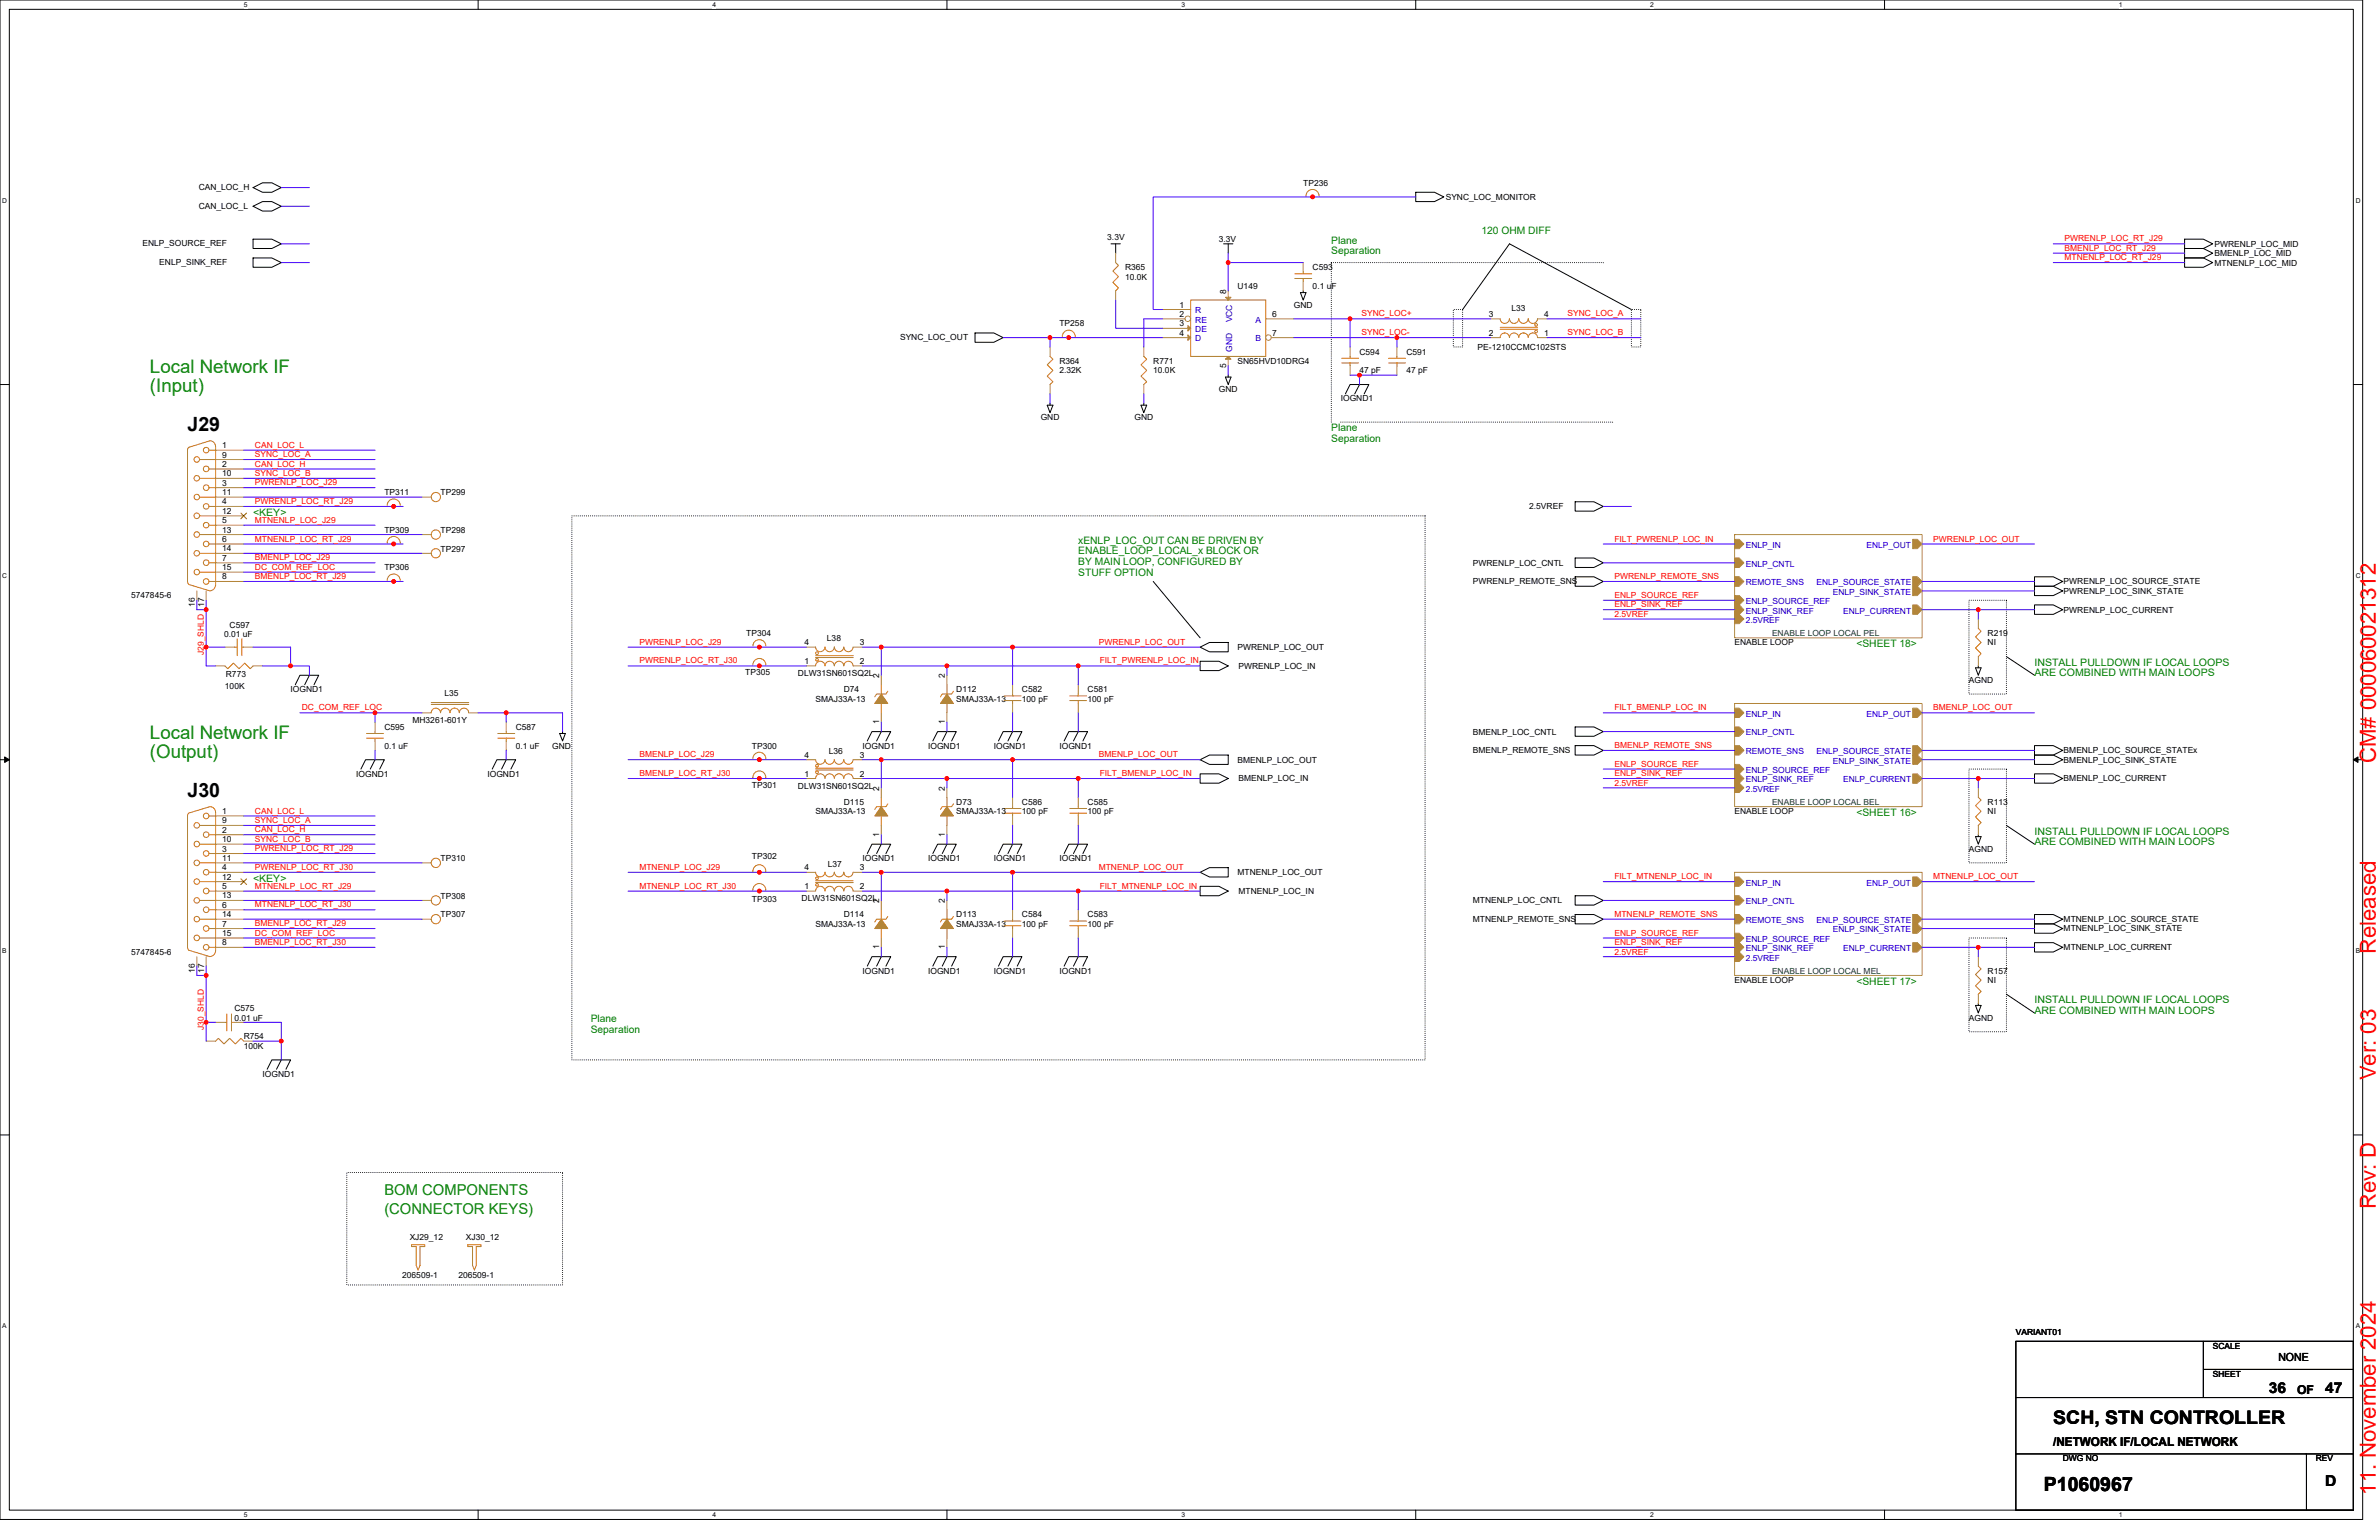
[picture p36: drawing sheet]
<svg xmlns="http://www.w3.org/2000/svg" width="432mm" height="279mm" viewBox="0 0 432 279" stroke-linecap="round" stroke-linejoin="round" font-family="sans-serif">
<defs><g id="words">
<g font-size="4" fill="#f00">
<text x="431.2" y="138.4" transform="rotate(-90 431.2 138.4)">CM# 000060021312</text>
<text x="431.2" y="173.1" transform="rotate(-90 431.2 173.1)">Released</text>
<text x="431.2" y="196" transform="rotate(-90 431.2 196)">Ver: 03</text>
<text x="431.2" y="219.3" transform="rotate(-90 431.2 219.3)">Rev: D</text>
<text x="431.2" y="271.2" transform="rotate(-90 431.2 271.2)">11. November 2024</text>
</g>
<g font-size="3.6">
<text x="34" y="78.2">J29</text>
<text x="34" y="144.5">J30</text>
<text x="371" y="270.5">P1060967</text>
</g>
<g font-size="3.4" fill="#008000">
<text x="27.2" y="67.7">Local Network IF</text>
<text x="27.2" y="71.2">(Input)</text>
<text x="27.2" y="134.1">Local Network IF</text>
<text x="27.2" y="137.6">(Output)</text>
</g>
<text font-size="3.4" x="372.7" y="258.4">SCH, STN CONTROLLER</text>
<g font-size="2.7" fill="#008000">
<text x="69.8" y="216.9">BOM COMPONENTS</text>
<text x="69.8" y="220.3">(CONNECTOR KEYS)</text>
</g>
<g font-size="2.7">
<text x="411.8" y="252.7">36</text>
<text x="422" y="252.7">47</text>
<text x="422" y="269.7">D</text>
</g>
<g font-size="2.2">
<text x="416.9" y="252.9">OF</text>
<text x="372.7" y="262.4">/NETWORK IF/LOCAL NETWORK</text>
</g>
<text font-size="2" x="413.5" y="246.9">NONE</text>
<g font-size="1.9" fill="#008000">
<text x="241.6" y="44.2">Plane</text>
<text x="241.6" y="46.1">Separation</text>
<text x="268.9" y="42.5">120 OHM DIFF</text>
<text x="241.6" y="78.3">Plane</text>
<text x="241.6" y="80.2">Separation</text>
<text x="45.9" y="93.6">&lt;KEY&gt;</text>
<text x="195.7" y="98.7">xENLP_LOC_OUT CAN BE DRIVEN BY</text>
<text x="195.7" y="100.6">ENABLE_LOOP_LOCAL_x BLOCK OR</text>
<text x="195.7" y="102.5">BY MAIN LOOP, CONFIGURED BY</text>
<text x="195.7" y="104.4">STUFF OPTION</text>
<text x="337" y="117.4">&lt;SHEET 18&gt;</text>
<text x="369.3" y="120.8">INSTALL PULLDOWN IF LOCAL LOOPS</text>
<text x="369.3" y="122.7">ARE COMBINED WITH MAIN LOOPS</text>
<text x="337" y="148">&lt;SHEET 16&gt;</text>
<text x="369.3" y="151.4">INSTALL PULLDOWN IF LOCAL LOOPS</text>
<text x="369.3" y="153.4">ARE COMBINED WITH MAIN LOOPS</text>
<text x="45.9" y="159.9">&lt;KEY&gt;</text>
<text x="337" y="178.6">&lt;SHEET 17&gt;</text>
<text x="107.2" y="185.5">Plane</text>
<text x="369.3" y="182.1">INSTALL PULLDOWN IF LOCAL LOOPS</text>
<text x="369.3" y="184">ARE COMBINED WITH MAIN LOOPS</text>
<text x="107.2" y="187.4">Separation</text>
</g>
<g font-size="1.5">
<text x="36.1" y="34.5">CAN_LOC_H</text>
<text x="236.5" y="33.7">TP236</text>
<text x="36.1" y="38">CAN_LOC_L</text>
<text x="262.4" y="36.3">SYNC_LOC_MONITOR</text>
<text x="25.9" y="44.6">ENLP_SOURCE_REF</text>
<text x="201" y="43.6">3.3V</text>
<text x="221.2" y="43.9">3.3V</text>
<text x="402" y="44.8">PWRENLP_LOC_MID</text>
<text x="402" y="46.5">BMENLP_LOC_MID</text>
<text x="28.9" y="48">ENLP_SINK_REF</text>
<text x="204.2" y="49">R365</text>
<text x="204.2" y="50.7">10.0K</text>
<text x="222.6" y="53.3" transform="rotate(-90 222.6 53.3)">8</text>
<text x="224.6" y="52.4">U149</text>
<text x="238.3" y="49">C593</text>
<text x="238.3" y="52.4">0.1 uF</text>
<text x="402" y="48.2">MTNENLP_LOC_MID</text>
<text x="192.3" y="59.2">TP258</text>
<text x="214.1" y="57.5">2</text>
<text x="214.1" y="59.2">3</text>
<text x="214.1" y="55.8">1</text>
<text x="230.9" y="57.5">6</text>
<text x="234.8" y="55.8">GND</text>
<text x="270.3" y="57.5">3</text>
<text x="274.3" y="56.3">L33</text>
<text x="280.3" y="57.5">4</text>
<text x="163.4" y="61.6">SYNC_LOC_OUT</text>
<text x="214.1" y="60.9">4</text>
<text x="230.9" y="60.9">7</text>
<text x="246.8" y="64.3">C594</text>
<text x="255.3" y="64.3">C591</text>
<text x="268.2" y="63.5">PE-1210CCMC102STS</text>
<text x="270.3" y="60.9">2</text>
<text x="280.3" y="60.9">1</text>
<text x="192.3" y="66">R364</text>
<text x="192.3" y="67.7">2.32K</text>
<text x="209.3" y="66">R771</text>
<text x="209.3" y="67.7">10.0K</text>
<text x="221.2" y="71.1">GND</text>
<text x="222.6" y="66.7" transform="rotate(-90 222.6 66.7)">5</text>
<text x="224.6" y="66">SN65HVD10DRG4</text>
<text x="246.8" y="67.7">47 pF</text>
<text x="255.3" y="67.7">47 pF</text>
<text x="188.9" y="76.2">GND</text>
<text x="205.9" y="76.2">GND</text>
<text x="243.4" y="72.8">IOGND1</text>
<text x="40.3" y="83">9</text>
<text x="40.3" y="81.3">1</text>
<text x="40.3" y="89.8">11</text>
<text x="40.3" y="88.1">3</text>
<text x="40.3" y="86.4">10</text>
<text x="40.3" y="84.7">2</text>
<text x="69.8" y="89.9">TP311</text>
<text x="80" y="89.9">TP299</text>
<text x="40.3" y="94.9">5</text>
<text x="40.3" y="93.2">12</text>
<text x="40.3" y="91.5">4</text>
<text x="277.6" y="92.4">2.5VREF</text>
<text x="40.3" y="101.7">7</text>
<text x="40.3" y="100">14</text>
<text x="40.3" y="98.3">6</text>
<text x="40.3" y="96.6">13</text>
<text x="69.8" y="96.7">TP309</text>
<text x="80" y="100.1">TP297</text>
<text x="80" y="96.7">TP298</text>
<text x="40.3" y="105.1">8</text>
<text x="40.3" y="103.4">15</text>
<text x="69.8" y="103.5">TP306</text>
<text x="267.3" y="102.6">PWRENLP_LOC_CNTL</text>
<text x="267.3" y="106">PWRENLP_REMOTE_SNS</text>
<text x="374.6" y="107.7">PWRENLP_LOC_SINK_STATE</text>
<text x="374.6" y="106">PWRENLP_LOC_SOURCE_STATE</text>
<text x="23.8" y="108.6">5747845-6</text>
<text x="35.4" y="110.1" transform="rotate(-90 35.4 110.1)">16</text>
<text x="37.1" y="110.1" transform="rotate(-90 37.1 110.1)">17</text>
<text x="374.6" y="111.1">PWRENLP_LOC_CURRENT</text>
<text x="40.7" y="115.5">0.01 uF</text>
<text x="41.7" y="114">C597</text>
<text x="135.4" y="115.4">TP304</text>
<text x="146" y="117.1">4</text>
<text x="150.1" y="116.2">L38</text>
<text x="156" y="117.1">3</text>
<text x="224.6" y="117.9">PWRENLP_LOC_OUT</text>
<text x="314.8" y="117.1">ENABLE LOOP</text>
<text x="360.8" y="115.4">R219</text>
<text x="360.8" y="117.1">NI</text>
<text x="40.8" y="124.9">100K</text>
<text x="41" y="122.9">R773</text>
<text x="52.7" y="125.6">IOGND1</text>
<text x="135.3" y="122.5">TP305</text>
<text x="144.8" y="122.7">DLW31SN601SQ2L</text>
<text x="146" y="120.5">1</text>
<text x="153.2" y="125.6">D74</text>
<text x="156" y="120.5">2</text>
<text x="159.6" y="123" transform="rotate(-90 159.6 123)">2</text>
<text x="171.5" y="123" transform="rotate(-90 171.5 123)">2</text>
<text x="173.6" y="125.6">D112</text>
<text x="185.5" y="125.6">C582</text>
<text x="197.4" y="125.6">C581</text>
<text x="224.8" y="121.3">PWRENLP_LOC_IN</text>
<text x="357.4" y="123.9">AGND</text>
<text x="74.9" y="131.2">MH3261-601Y</text>
<text x="80.7" y="126.3">L35</text>
<text x="148" y="127.3">SMAJ33A-13</text>
<text x="159.6" y="131.4" transform="rotate(-90 159.6 131.4)">1</text>
<text x="171.5" y="131.4" transform="rotate(-90 171.5 131.4)">1</text>
<text x="173.6" y="127.3">SMAJ33A-13</text>
<text x="185.5" y="127.3">100 pF</text>
<text x="197.4" y="127.3">100 pF</text>
<text x="69.8" y="132.4">C595</text>
<text x="69.8" y="135.8">0.1 uF</text>
<text x="93.6" y="132.4">C587</text>
<text x="93.6" y="135.8">0.1 uF</text>
<text x="100.2" y="135.8">GND</text>
<text x="136.5" y="135.8">TP300</text>
<text x="146" y="137.5">4</text>
<text x="150.4" y="136.8">L36</text>
<text x="156" y="137.5">3</text>
<text x="156.5" y="135.8">IOGND1</text>
<text x="168.5" y="135.8">IOGND1</text>
<text x="180.4" y="135.8">IOGND1</text>
<text x="192.3" y="135.8">IOGND1</text>
<text x="267.3" y="133.3">BMENLP_LOC_CNTL</text>
<text x="267.3" y="136.7">BMENLP_REMOTE_SNS</text>
<text x="374.6" y="136.7">BMENLP_LOC_SOURCE_STATEx</text>
<text x="64.7" y="140.9">IOGND1</text>
<text x="88.5" y="140.9">IOGND1</text>
<text x="136.5" y="143">TP301</text>
<text x="144.8" y="143.1">DLW31SN601SQ2L</text>
<text x="146" y="140.9">1</text>
<text x="156" y="140.9">2</text>
<text x="159.6" y="143.5" transform="rotate(-90 159.6 143.5)">2</text>
<text x="171.5" y="143.5" transform="rotate(-90 171.5 143.5)">2</text>
<text x="224.6" y="138.4">BMENLP_LOC_OUT</text>
<text x="224.8" y="141.8">BMENLP_LOC_IN</text>
<text x="374.6" y="138.4">BMENLP_LOC_SINK_STATE</text>
<text x="374.6" y="141.8">BMENLP_LOC_CURRENT</text>
<text x="40.3" y="149.4">9</text>
<text x="40.3" y="147.7">1</text>
<text x="148" y="147.7">SMAJ33A-13</text>
<text x="153.2" y="146">D115</text>
<text x="173.6" y="146">D73</text>
<text x="173.6" y="147.7">SMAJ33A-13</text>
<text x="185.5" y="146">C586</text>
<text x="185.5" y="147.7">100 pF</text>
<text x="197.4" y="146">C585</text>
<text x="197.4" y="147.7">100 pF</text>
<text x="314.8" y="147.7">ENABLE LOOP</text>
<text x="360.8" y="146">R113</text>
<text x="360.8" y="147.7">NI</text>
<text x="40.3" y="154.5">3</text>
<text x="40.3" y="152.8">10</text>
<text x="40.3" y="151.1">2</text>
<text x="136.5" y="155.9">TP302</text>
<text x="159.6" y="151.8" transform="rotate(-90 159.6 151.8)">1</text>
<text x="171.5" y="151.8" transform="rotate(-90 171.5 151.8)">1</text>
<text x="357.4" y="154.5">AGND</text>
<text x="40.3" y="161.3">5</text>
<text x="40.3" y="159.6">12</text>
<text x="40.3" y="157.9">4</text>
<text x="40.3" y="156.2">11</text>
<text x="80" y="156.2">TP310</text>
<text x="146" y="161.3">1</text>
<text x="146" y="157.9">4</text>
<text x="150.3" y="157.2">L37</text>
<text x="156" y="161.3">2</text>
<text x="156" y="157.9">3</text>
<text x="156.5" y="156.2">IOGND1</text>
<text x="168.5" y="156.2">IOGND1</text>
<text x="180.4" y="156.2">IOGND1</text>
<text x="192.3" y="156.2">IOGND1</text>
<text x="224.6" y="158.8">MTNENLP_LOC_OUT</text>
<text x="40.3" y="166.4">14</text>
<text x="40.3" y="164.7">6</text>
<text x="40.3" y="163">13</text>
<text x="80" y="163">TP308</text>
<text x="80" y="166.4">TP307</text>
<text x="136.5" y="163.7">TP303</text>
<text x="145.5" y="163.4">DLW31SN601SQ2L</text>
<text x="153.2" y="166.4">D114</text>
<text x="159.6" y="163.9" transform="rotate(-90 159.6 163.9)">2</text>
<text x="171.5" y="163.9" transform="rotate(-90 171.5 163.9)">2</text>
<text x="173.6" y="166.4">D113</text>
<text x="185.5" y="166.4">C584</text>
<text x="197.4" y="166.4">C583</text>
<text x="224.8" y="162.2">MTNENLP_LOC_IN</text>
<text x="267.3" y="163.9">MTNENLP_LOC_CNTL</text>
<text x="267.3" y="167.3">MTNENLP_REMOTE_SNS</text>
<text x="374.6" y="167.3">MTNENLP_LOC_SOURCE_STATE</text>
<text x="23.8" y="173.2">5747845-6</text>
<text x="40.3" y="171.5">8</text>
<text x="40.3" y="169.8">15</text>
<text x="40.3" y="168.1">7</text>
<text x="148" y="168.1">SMAJ33A-13</text>
<text x="159.6" y="172.2" transform="rotate(-90 159.6 172.2)">1</text>
<text x="171.5" y="172.2" transform="rotate(-90 171.5 172.2)">1</text>
<text x="173.6" y="168.1">SMAJ33A-13</text>
<text x="185.5" y="168.1">100 pF</text>
<text x="197.4" y="168.1">100 pF</text>
<text x="374.6" y="169">MTNENLP_LOC_SINK_STATE</text>
<text x="374.6" y="172.4">MTNENLP_LOC_CURRENT</text>
<text x="35.4" y="176.4" transform="rotate(-90 35.4 176.4)">16</text>
<text x="37.1" y="176.4" transform="rotate(-90 37.1 176.4)">17</text>
<text x="156.5" y="176.7">IOGND1</text>
<text x="168.5" y="176.7">IOGND1</text>
<text x="180.4" y="176.7">IOGND1</text>
<text x="192.3" y="176.7">IOGND1</text>
<text x="314.8" y="178.4">ENABLE LOOP</text>
<text x="360.8" y="176.7">R157</text>
<text x="360.8" y="178.4">NI</text>
<text x="42.5" y="183.5">C575</text>
<text x="42.5" y="185.2">0.01 uF</text>
<text x="357.4" y="185.2">AGND</text>
<text x="44.2" y="188.6">R754</text>
<text x="44.2" y="190.3">100K</text>
<text x="47.6" y="195.4">IOGND1</text>
<text x="74.4" y="225">XJ29_12</text>
<text x="84.6" y="225">XJ30_12</text>
<text x="73" y="231.8">206509-1</text>
<text x="83.2" y="231.8">206509-1</text>
<text x="365.9" y="242.2">VARIANT01</text>
<text x="401.6" y="244.7">SCALE</text>
<text x="401.6" y="249.8">SHEET</text>
<text x="374.4" y="265.2">DWG NO</text>
<text x="420.3" y="265.2">REV</text>
</g>
<g font-size="1.5" fill="#f00">
<text x="374.7" y="43.8">PWRENLP_LOC_RT_J29</text>
<text x="374.7" y="47.2">MTNENLP_LOC_RT_J29</text>
<text x="374.7" y="45.5">BMENLP_LOC_RT_J29</text>
<text x="247.1" y="57.4">SYNC_LOC+</text>
<text x="284.5" y="57.4">SYNC_LOC_A</text>
<text x="247.1" y="60.8">SYNC_LOC-</text>
<text x="284.5" y="60.8">SYNC_LOC_B</text>
<text x="46.3" y="82.9">SYNC_LOC_A</text>
<text x="46.3" y="81.2">CAN_LOC_L</text>
<text x="46.3" y="86.3">SYNC_LOC_B</text>
<text x="46.3" y="88">PWRENLP_LOC_J29</text>
<text x="46.3" y="84.6">CAN_LOC_H</text>
<text x="46.3" y="91.4">PWRENLP_LOC_RT_J29</text>
<text x="46.3" y="94.8">MTNENLP_LOC_J29</text>
<text x="46.3" y="98.3">MTNENLP_LOC_RT_J29</text>
<text x="46.3" y="101.7">BMENLP_LOC_J29</text>
<text x="293" y="98.3">FILT_PWRENLP_LOC_IN</text>
<text x="350.9" y="98.3">PWRENLP_LOC_OUT</text>
<text x="46.3" y="105.1">BMENLP_LOC_RT_J29</text>
<text x="46.3" y="103.4">DC_COM_REF_LOC</text>
<text x="293" y="105.1">PWRENLP_REMOTE_SNS</text>
<text x="293" y="110.2">ENLP_SINK_REF</text>
<text x="293" y="112">2.5VREF</text>
<text x="293" y="108.5">ENLP_SOURCE_REF</text>
<text x="37" y="118.8" transform="rotate(-90 37 118.8)">J29_SHLD</text>
<text x="116.1" y="117">PWRENLP_LOC_J29</text>
<text x="199.4" y="117">PWRENLP_LOC_OUT</text>
<text x="116.1" y="120.4">PWRENLP_LOC_RT_J30</text>
<text x="199.6" y="120.4">FILT_PWRENLP_LOC_IN</text>
<text x="54.8" y="128.9">DC_COM_REF_LOC</text>
<text x="293" y="128.9">FILT_BMENLP_LOC_IN</text>
<text x="350.9" y="128.9">BMENLP_LOC_OUT</text>
<text x="116.1" y="137.4">BMENLP_LOC_J29</text>
<text x="199.4" y="137.4">BMENLP_LOC_OUT</text>
<text x="293" y="135.7">BMENLP_REMOTE_SNS</text>
<text x="116.1" y="140.8">BMENLP_LOC_RT_J30</text>
<text x="199.6" y="140.8">FILT_BMENLP_LOC_IN</text>
<text x="293" y="140.8">ENLP_SINK_REF</text>
<text x="293" y="142.6">2.5VREF</text>
<text x="293" y="139.1">ENLP_SOURCE_REF</text>
<text x="46.3" y="149.3">SYNC_LOC_A</text>
<text x="46.3" y="147.6">CAN_LOC_L</text>
<text x="46.3" y="154.4">PWRENLP_LOC_RT_J29</text>
<text x="46.3" y="152.7">SYNC_LOC_B</text>
<text x="46.3" y="151">CAN_LOC_H</text>
<text x="46.3" y="161.2">MTNENLP_LOC_RT_J29</text>
<text x="46.3" y="157.8">PWRENLP_LOC_RT_J30</text>
<text x="116.1" y="157.8">MTNENLP_LOC_J29</text>
<text x="116.1" y="161.2">MTNENLP_LOC_RT_J30</text>
<text x="199.4" y="157.8">MTNENLP_LOC_OUT</text>
<text x="199.6" y="161.2">FILT_MTNENLP_LOC_IN</text>
<text x="293" y="159.5">FILT_MTNENLP_LOC_IN</text>
<text x="350.9" y="159.5">MTNENLP_LOC_OUT</text>
<text x="46.3" y="164.6">MTNENLP_LOC_RT_J30</text>
<text x="293" y="166.3">MTNENLP_REMOTE_SNS</text>
<text x="46.3" y="168">BMENLP_LOC_RT_J29</text>
<text x="46.3" y="171.4">BMENLP_LOC_RT_J30</text>
<text x="46.3" y="169.7">DC_COM_REF_LOC</text>
<text x="293" y="171.4">ENLP_SINK_REF</text>
<text x="293" y="173.2">2.5VREF</text>
<text x="293" y="169.7">ENLP_SOURCE_REF</text>
<text x="37" y="186.9" transform="rotate(-90 37 186.9)">J30_SHLD</text>
</g>
<g font-size="1.5" fill="#00c">
<text x="217" y="58.5">RE</text>
<text x="217" y="56.9">R</text>
<text x="223.6" y="58.5" transform="rotate(-90 223.6 58.5)">VCC</text>
<text x="227.9" y="58.5">A</text>
<text x="217" y="60.3">DE</text>
<text x="217" y="62">D</text>
<text x="223.6" y="63.8" transform="rotate(-90 223.6 63.8)">GND</text>
<text x="227.9" y="62">B</text>
<text x="316.9" y="99.4">ENLP_IN</text>
<text x="338.8" y="99.4">ENLP_OUT</text>
<text x="316.9" y="102.8">ENLP_CNTL</text>
<text x="316.9" y="106.2">REMOTE_SNS</text>
<text x="329.7" y="106.2">ENLP_SOURCE_STATE</text>
<text x="332.7" y="107.9">ENLP_SINK_STATE</text>
<text x="316.9" y="113">2.5VREF</text>
<text x="316.9" y="111.3">ENLP_SINK_REF</text>
<text x="316.9" y="109.6">ENLP_SOURCE_REF</text>
<text x="334.5" y="111.3">ENLP_CURRENT</text>
<text x="316.9" y="130">ENLP_IN</text>
<text x="338.8" y="130">ENLP_OUT</text>
<text x="316.9" y="133.4">ENLP_CNTL</text>
<text x="316.9" y="136.8">REMOTE_SNS</text>
<text x="329.7" y="136.8">ENLP_SOURCE_STATE</text>
<text x="316.9" y="143.6">2.5VREF</text>
<text x="316.9" y="141.9">ENLP_SINK_REF</text>
<text x="316.9" y="140.2">ENLP_SOURCE_REF</text>
<text x="332.7" y="138.5">ENLP_SINK_STATE</text>
<text x="334.5" y="141.9">ENLP_CURRENT</text>
<text x="316.9" y="160.7">ENLP_IN</text>
<text x="338.8" y="160.7">ENLP_OUT</text>
<text x="316.9" y="164.1">ENLP_CNTL</text>
<text x="316.9" y="167.5">REMOTE_SNS</text>
<text x="329.7" y="167.5">ENLP_SOURCE_STATE</text>
<text x="316.9" y="172.6">ENLP_SINK_REF</text>
<text x="316.9" y="170.9">ENLP_SOURCE_REF</text>
<text x="332.7" y="169.2">ENLP_SINK_STATE</text>
<text x="334.5" y="172.6">ENLP_CURRENT</text>
<text x="316.9" y="174.3">2.5VREF</text>
</g>
<g font-size="1.5" fill="#004040">
<text x="321.6" y="115.4">ENABLE LOOP LOCAL PEL</text>
<text x="321.6" y="146">ENABLE LOOP LOCAL BEL</text>
<text x="321.6" y="176.7">ENABLE LOOP LOCAL MEL</text>
</g>
<g font-size="1.2">
<text x="44.2" y="1.2">5</text>
<text x="129.3" y="1.2">4</text>
<text x="214.4" y="1.2">3</text>
<text x="299.5" y="1.2">2</text>
<text x="384.6" y="1.2">1</text>
<text x=".4" y="36.8">D</text>
<text x="427.6" y="36.8">D</text>
<text x=".4" y="104.9">C</text>
<text x="427.6" y="104.9">C</text>
<text x=".4" y="173">B</text>
<text x="427.6" y="173">B</text>
<text x=".4" y="241">A</text>
<text x="427.6" y="241">A</text>
<text x="44.2" y="275.2">5</text>
<text x="129.3" y="275.2">4</text>
<text x="214.4" y="275.2">3</text>
<text x="299.5" y="275.2">2</text>
<text x="384.6" y="275.2">1</text>
</g>
</g></defs>
<path d="M0 0h428.8v275.7h-428.8zM1.7 1.7h425.4v272.3h-425.4z" fill="none" stroke="#000" stroke-width=".18"/>
<g fill="#fff">
<path d="M44.2 .2h.7v1.3h-.7z"/>
<path d="M44.2 274.2h.7v1.3h-.7z"/>
</g>
<path d="M86.8 0v1.7M86.8 274v1.7" fill="none" stroke="#000" stroke-width=".18"/>
<g fill="#fff">
<path d="M129.3 .2h.7v1.3h-.7z"/>
<path d="M129.3 274.2h.7v1.3h-.7z"/>
</g>
<path d="M171.9 0v1.7M171.9 274v1.7" fill="none" stroke="#000" stroke-width=".18"/>
<g fill="#fff">
<path d="M214.4 .2h.7v1.3h-.7z"/>
<path d="M214.4 274.2h.7v1.3h-.7z"/>
</g>
<path d="M257 0v1.7M257 274v1.7" fill="none" stroke="#000" stroke-width=".18"/>
<g fill="#fff">
<path d="M299.5 .2h.7v1.3h-.7z"/>
<path d="M299.5 274.2h.7v1.3h-.7z"/>
</g>
<path d="M342.1 0v1.7M342.1 274v1.7" fill="none" stroke="#000" stroke-width=".18"/>
<g fill="#fff">
<path d="M384.6 .2h.7v1.3h-.7z"/>
<path d="M384.6 274.2h.7v1.3h-.7z"/>
<path d="M.4 35.7h.9v1.4h-.9z"/>
<path d="M427.6 35.7h.8v1.4h-.8z"/>
<path d="M.4 103.8h.9v1.3h-.9z"/>
<path d="M427.6 103.8h.8v1.3h-.8z"/>
</g>
<path d="M0 69.8h1.7M427.1 69.8h1.7" fill="none" stroke="#000" stroke-width=".18"/>
<g fill="#fff">
<path d="M.4 171.9h.8v1.3h-.8z"/>
<path d="M427.6 171.9h.7v1.3h-.7z"/>
</g>
<path d="M0 137.8h1.7M427.1 137.8h1.7" fill="none" stroke="#000" stroke-width=".18"/>
<path d="M.8 137.3l.9 .5-.9 .5zM427.1 137.8l.9-.5v1z" fill="#000" stroke="#000" stroke-width=".18"/>
<g fill="#fff">
<path d="M.4 239.9h.8v1.4h-.8z"/>
<path d="M427.6 239.9h.7v1.4h-.7z"/>
</g>
<g fill="none" stroke="#000" stroke-width=".18">
<path d="M45.9 34l1.7-.8h1.7l1.8 .8-1.8 .9h-1.7zM45.9 37.4l1.7-.8h1.7l1.8 .8-1.8 .9h-1.7zM257 34.9h3.4l1.7 .8-1.7 .9h-3.4zM45.9 46.8h3.4l1.8 .8-1.8 .9h-3.4zM45.9 43.4h3.4l1.8 .8-1.8 .9h-3.4zM201.7 44.2h1.6M202.5 44.2v1.7M222.1 44.2h1.7M222.9 44.2v1.7M236 53.1h1l-.5 1.3zM236.5 52.7v.4M265.5 56.2l8.5-12 22.1 12"/>
<path d="M396.5 43.4h3.4l1.7 .8-1.7 .9h-3.4zM396.5 45.1h3.4l1.7 .8-1.7 .9h-3.4zM396.5 46.8h3.4l1.7 .8-1.7 .9h-3.4zM177 60.4h3.4l1.7 .9-1.7 .8h-3.4zM190.1 73.5h1l-.5 1.4zM190.6 73.2v.3M207.1 73.5h1l-.5 1.4zM207.6 73.2v.3M222.4 68.4h1l-.5 1.4zM222.9 68.1v.3M244.2 71.5l.8-1.7h3.5l-.9 1.7M246.8 69.8l-.9 1.7"/>
<path d="M285.9 91h3.4l1.7 .9-1.7 .8h-3.4zM209.3 105.5l8.5 10.2M217.8 120h3.4l1.7 .8-1.7 .9h-3.4zM217.8 117.4l1.7-.8h3.4v1.7h-3.4zM285.9 101.2h3.4l1.7 .9-1.7 .9h-3.4zM285.9 104.6h3.4l1.7 .9-1.7 .9h-3.4zM364.2 119.1l5.1 3.4M369.3 106.4h3.4l1.7 .8-1.7 .9h-3.4zM369.3 109.7h3.4l1.7 .9-1.7 .9h-3.4zM369.3 104.6h3.4l1.7 .9-1.7 .9h-3.4zM53.6 124.2l.8-1.7h3.4l-.8 1.7M56.2 122.5l-.9 1.7"/>
<path d="M65.5 139.5l.9-1.7h3.4l-.9 1.7M68.1 137.8l-.9 1.7M89.3 139.5l.9-1.7h3.4l-.9 1.7M91.9 137.8l-.9 1.7M101.6 133.1h1l-.5 1.3zM102.1 132.7v.4M157.4 134.4l.9-1.7h3.4l-.9 1.7M160 132.7l-.9 1.7M169.3 134.4l.9-1.7h3.4l-.9 1.7M171.9 132.7l-.9 1.7M181.2 134.4l.9-1.7h3.4l-.9 1.7M183.8 132.7l-.9 1.7"/>
<path d="M193.1 134.4l.9-1.7h3.4l-.8 1.7M195.7 132.7l-.9 1.7M217.8 137.8l1.7-.8h3.4v1.7h-3.4zM285.9 131.9h3.4l1.7 .8-1.7 .9h-3.4zM285.9 135.3h3.4l1.7 .8-1.7 .9h-3.4zM358.6 121.2h1l-.5 1.3zM359.1 120.8v.4M369.3 137h3.4l1.7 .8-1.7 .9h-3.4zM369.3 135.3h3.4l1.7 .8-1.7 .9h-3.4zM157.4 154.9l.9-1.7h3.4l-.9 1.7M160 153.2l-.9 1.7M169.3 154.9l.9-1.7h3.4l-.9 1.7"/>
<path d="M171.9 153.2l-.9 1.7M181.2 154.9l.9-1.7h3.4l-.9 1.7M183.8 153.2l-.9 1.7M193.1 154.9l.9-1.7h3.4l-.8 1.7M195.7 153.2l-.9 1.7M217.8 140.4h3.4l1.7 .8-1.7 .9h-3.4zM217.8 158.3l1.7-.9h3.4v1.7h-3.4zM358.6 151.8h1l-.5 1.4zM359.1 151.4v.4M364.2 149.8l5.1 3.4M369.3 140.4h3.4l1.7 .8-1.7 .9h-3.4zM157.4 175.3l.9-1.7h3.4l-.9 1.7"/>
<path d="M160 173.6l-.9 1.7M169.3 175.3l.9-1.7h3.4l-.9 1.7M171.9 173.6l-.9 1.7M181.2 175.3l.9-1.7h3.4l-.9 1.7M183.8 173.6l-.9 1.7M193.1 175.3l.9-1.7h3.4l-.8 1.7M195.7 173.6l-.9 1.7M217.8 160.8h3.4l1.7 .9-1.7 .8h-3.4zM285.9 162.5h3.4l1.7 .9-1.7 .8h-3.4zM285.9 165.9h3.4l1.7 .9-1.7 .8h-3.4zM369.3 167.6h3.4l1.7 .9-1.7 .8h-3.4zM369.3 171h3.4l1.7 .9-1.7 .8h-3.4z"/>
<path d="M369.3 165.9h3.4l1.7 .9-1.7 .8h-3.4zM48.5 194l.8-1.7h3.4l-.8 1.7M51.1 192.3l-.9 1.7M358.6 182.4h1l-.5 1.4zM359.1 182.1v.3M364.2 180.4l5.1 3.4M0 205.9h1.7M427.1 205.9h1.7M365.9 253.6h61.2M365.9 243.4h61.2v30.6h-61.2zM399.9 243.4v10.2M399.9 248.5h27.2"/>
<path d="M365.9 263.8h61.2M418.6 263.8v10.2"/>
</g>
<g fill="none" stroke="#000" stroke-width=".18" stroke-dasharray="0 .3">
<path d="M241.6 47.6h49.4M241.6 47.6h.1M263.8 56.2h1.7v6.7h-1.7zM291 47.6h.1M296.1 56.2h1.7v6.7h-1.7zM241.6 76.6v-29M243.4 76.6h49.3M292.7 76.6h.1M103.8 93.6h154.9v98.7h-154.9zM357.4 108.9h6.8v17h-6.8zM357.4 139.5h6.8v17h-6.8zM357.4 170.2h6.8v17h-6.8z"/>
<path d="M62.9 212.7h39.2v20.4h-39.2z"/>
</g>
<g fill="none" stroke="#cc8006" stroke-width=".18">
<path d="M202.5 47.6l.5 .6-1 1 1 1-1 1 1 1-.5 .5M216.1 54.4h13.6v10.3h-13.6zM70.3 98.5a1.19 1.19 0 0 1 1.2-1.2 1.19 1.19 0 0 1 1.1 1.2M70.3 105.3a1.19 1.19 0 0 1 1.2-1.2 1.19 1.19 0 0 1 1.1 1.2M34.2 147.6l-.2 .4v23.9M36.2 160h2.9M36.2 156.5h2.9M36.2 153.2h2.9M36.2 149.8h2.9M38 158.3h1.1M38 154.9h1.1M38 151.4h1.1"/>
<path d="M38 148h1.1M39.1 147.3a1.01 1.01 0 0 0-1-1l-3.9 1.2M39.1 147.4v25.2M182.2 147.5h3.1M182.2 146.7h3.1M183.8 146.3v.4M183.8 147.5v.5M359.1 144.7l.5 .5-1 1 1 1-1 1 1 1-.5 .6M34 171.9l.2 .4M34.2 172.4l3.9 1.2a1.09 1.09 0 0 0 1-1.1M36.2 170.2h2.9M36.2 166.8h2.9"/>
<path d="M36.2 163.4h2.9M38 171.9h1.1M38 168.5h1.1M38 165.1h1.1M38 161.7h1.1"/>
<circle cx="79.1" cy="100.4" r=".84"/>
<circle cx="35.7" cy="153.1" r=".51"/>
<circle cx="35.7" cy="156.5" r=".51"/>
<circle cx="35.7" cy="149.7" r=".5"/>
<circle cx="35.7" cy="159.9" r=".5"/>
<circle cx="37.4" cy="148" r=".51"/>
<circle cx="37.4" cy="158.2" r=".51"/>
<circle cx="37.4" cy="154.8" r=".51"/>
<circle cx="37.4" cy="151.4" r=".51"/>
<circle cx="35.7" cy="170.2" r=".51"/>
<circle cx="35.7" cy="163.4" r=".5"/>
<circle cx="35.7" cy="166.8" r=".5"/>
<circle cx="37.4" cy="161.6" r=".51"/>
<circle cx="37.4" cy="165.1" r=".51"/>
<circle cx="37.4" cy="171.9" r=".51"/>
<circle cx="37.4" cy="168.5" r=".51"/>
</g>
<g fill="none" stroke="#a84" stroke-width=".18">
<path d="M202.5 45.9v1.7M202.5 52.7v1.7M222.9 52.7v1.7M229.7 57.8h5.1M71.5 98.7h.1M71.5 105.5h.1M76.6 100.4h1.7M39.1 160h5.1M39.1 158.3h5.1M39.1 156.5h5.1M39.1 154.9h5.1M39.1 153.2h5.1"/>
<path d="M39.1 151.4h5.1M39.1 149.8h5.1M39.1 148h5.1M183.8 144.7v1.6M183.8 148v1.8M359.1 142.9v1.8M359.1 149.8v1.6M35.7 173.6v1.7M37.4 173.6v1.7M39.1 171.9h5.1M39.1 170.2h5.1M39.1 168.5h5.1"/>
<path d="M39.1 166.8h5.1M39.1 165.1h5.1M39.1 163.4h5.1M39.1 161.7h5.1"/>
</g>
<path d="M43.7 159.4l1.1 1.1M44.7 159.4l-1 1.1" fill="none" stroke="#804000" stroke-width=".18"/>
<path d="M222.4 53.9h1l-.5 .5z" fill="#a84" stroke="#a84" stroke-width=".18"/>
<circle cx="230.2" cy="61.2" r=".5" fill="#fff" stroke="#a84" stroke-width=".18"/>
<path d="M222.9 64.7v1.7M230.8 61.3h4" fill="none" stroke="#a84" stroke-width=".18"/>
<path d="M222.4 65.2l.5-.5 .5 .5z" fill="#a84" stroke="#a84" stroke-width=".18"/>
<circle cx="215.6" cy="57.8" r=".5" fill="#fff" stroke="#a84" stroke-width=".18"/>
<g fill="none" stroke="#a84" stroke-width=".18">
<path d="M238.3 35.7h.1M211 57.8h4.1M211 59.6h5.1M211 56.2h5.1M236.5 47.6v1.7M236.5 51.1v1.6M270.6 57.8h1.7M279.1 57.8h1.7M190.6 62.9v1.8M190.6 69.8v1.7M194 61.3h.1M207.6 62.9v1.8"/>
<path d="M207.6 69.8v1.7M211 61.3h5.1M245 62.9v1.8M245 66.4v1.7M253.6 62.9v1.8M253.6 66.4v1.7M270.6 61.3h1.7M279.1 61.3h1.7M39.1 98.7h5.1M39.1 97h5.1M39.1 95.3h5.1M39.1 93.6h5.1"/>
<path d="M39.1 91.9h5.1M39.1 90.2h5.1M39.1 88.5h5.1M39.1 86.8h5.1M39.1 85.1h5.1M39.1 83.4h5.1M39.1 81.7h5.1M71.5 91.9h.1M76.6 97h1.7M76.6 90.2h1.7M314.8 97h34.1v18.7h-34.1zM35.7 107.2v1.7"/>
<path d="M37.4 107.2v1.7M39.1 105.5h5.1M39.1 103.8h5.1M39.1 102.1h5.1M39.1 100.4h5.1M40.8 117.4h1.7M44.2 117.4h1.7M137.8 117.4h.1M146.3 117.4h1.7M154.9 117.4h1.6M359.1 112.3v1.7M359.1 119.1v1.7"/>
<path d="M39.1 120.8h1.7M45.9 120.8h1.7M68.1 131v1.7M68.1 134.4v1.7M76.6 129.3h1.7M85.1 129.3h1.7M91.9 131v1.7M91.9 134.4v1.7M137.8 120.8h.1M137.8 137.8h.1M146.3 137.8h1.7M146.3 120.8h1.7"/>
<path d="M154.9 137.8h1.6M154.9 120.8h1.6M160 129.3v1.7M160 122.5v1.7M171.9 129.3v1.7M171.9 122.5v1.7M183.8 124.2v1.7M183.8 127.6v1.7M195.7 124.2v1.7M195.7 127.6v1.7M314.8 127.6h34.1v18.7h-34.1zM76.6 156.5h1.7"/>
<path d="M137.8 158.3h.1M137.8 141.2h.1M146.3 141.2h1.7M146.3 158.3h1.7M154.9 141.2h1.6M154.9 158.3h1.6M160 149.8v1.6M160 142.9v1.8M171.9 149.8v1.6M171.9 142.9v1.8M195.7 144.7v1.6M195.7 148v1.8"/>
<path d="M314.8 158.3h34.1v18.7h-34.1zM76.6 163.4h1.7M76.6 166.8h1.7M137.8 161.7h.1M146.3 161.7h1.7M154.9 161.7h1.6M160 170.2v1.7M160 163.4v1.7M171.9 170.2v1.7M171.9 163.4v1.7M183.8 165.1v1.7M183.8 168.5v1.7"/>
<path d="M195.7 165.1v1.7M195.7 168.5v1.7M359.1 173.6v1.7M37.4 188.9h1.7M39.1 185.5h1.7M42.5 185.5h1.7M44.2 188.9h1.7M359.1 180.4v1.7"/>
</g>
<g fill="#a84" stroke="#a84" stroke-width=".18">
<path d="M215.6 59.1l.5 .5-.5 .5z"/>
<path d="M215.6 60.7l.5 .6-.5 .5z"/>
<path d="M314.8 162.5h.9l.8 .9-.8 .8h-.9z" fill-rule="evenodd"/>
<path d="M347.2 159.1h.8l.9 .9-.9 .8h-.8z" fill-rule="evenodd"/>
<path d="M314.8 172.7h.9l.8 .9-.8 .8h-.9z" fill-rule="evenodd"/>
<path d="M347.2 171h.8l.9 .9-.9 .8h-.8z" fill-rule="evenodd"/>
<path d="M314.8 171h.9l.8 .9-.8 .8h-.9z" fill-rule="evenodd"/>
<path d="M347.2 167.6h.8l.9 .9-.9 .8h-.8z" fill-rule="evenodd"/>
<path d="M314.8 165.9h.9l.8 .9-.8 .8h-.9z" fill-rule="evenodd"/>
<path d="M347.2 165.9h.8l.9 .9-.9 .8h-.8z" fill-rule="evenodd"/>
<path d="M314.8 159.1h.9l.8 .9-.8 .8h-.9z" fill-rule="evenodd"/>
<path d="M314.8 169.3h.9l.8 .9-.8 .8h-.9z" fill-rule="evenodd"/>
<path d="M314.8 101.2h.9l.8 .9-.8 .9h-.9z" fill-rule="evenodd"/>
<path d="M347.2 97.9h.8l.9 .8-.9 .8h-.8z" fill-rule="evenodd"/>
<path d="M314.8 111.5h.9l.8 .8-.8 .9h-.9z" fill-rule="evenodd"/>
<path d="M347.2 109.7h.8l.9 .9-.9 .9h-.8z" fill-rule="evenodd"/>
<path d="M314.8 109.7h.9l.8 .9-.8 .9h-.9z" fill-rule="evenodd"/>
<path d="M347.2 106.4h.8l.9 .8-.9 .9h-.8z" fill-rule="evenodd"/>
<path d="M314.8 104.6h.9l.8 .9-.8 .9h-.9z" fill-rule="evenodd"/>
<path d="M347.2 104.6h.8l.9 .9-.9 .9h-.8z" fill-rule="evenodd"/>
<path d="M314.8 97.9h.9l.8 .8-.8 .8h-.9z" fill-rule="evenodd"/>
<path d="M314.8 108.1h.9l.8 .8-.8 .8h-.9z" fill-rule="evenodd"/>
<path d="M314.8 131.9h.9l.8 .8-.8 .9h-.9z" fill-rule="evenodd"/>
<path d="M347.2 128.5h.8l.9 .8-.9 .9h-.8z" fill-rule="evenodd"/>
<path d="M314.8 142.1h.9l.8 .8-.8 .9h-.9z" fill-rule="evenodd"/>
<path d="M347.2 140.4h.8l.9 .8-.9 .9h-.8z" fill-rule="evenodd"/>
<path d="M314.8 140.4h.9l.8 .8-.8 .9h-.9z" fill-rule="evenodd"/>
<path d="M347.2 137h.8l.9 .8-.9 .9h-.8z" fill-rule="evenodd"/>
<path d="M314.8 135.3h.9l.8 .8-.8 .9h-.9z" fill-rule="evenodd"/>
<path d="M347.2 135.3h.8l.9 .8-.9 .9h-.8z" fill-rule="evenodd"/>
<path d="M314.8 128.5h.9l.8 .8-.8 .9h-.9z" fill-rule="evenodd"/>
<path d="M314.8 138.7h.9l.8 .8-.8 .9h-.9z" fill-rule="evenodd"/>
</g>
<g fill="none" stroke="#cc8006" stroke-width=".18">
<path d="M237 35.5a1.19 1.19 0 0 1 1.2-1.1 1.19 1.19 0 0 1 1.2 1.1M235 50.5h3.1M235 49.7h3.1M236.5 49.3v.4M236.5 50.5v.6M272.3 59.4h6.8M272.3 59.7h6.8M272.3 57.8a.85 .85 0 0 0 .8 .9 .85 .85 0 0 0 .9-.9 .85 .85 0 0 0 .8 .9 .85 .85 0 0 0 .9-.9 .86 .86 0 0 0 .8 .9 .86 .86 0 0 0 .9-.9 .84 .84 0 0 0 .8 .9 .84 .84 0 0 0 .9-.9M278.6 58.8h.4v.3h-.4zM190.6 64.7l.5 .5-1 1 1 1-1 1 1 1.1-.5 .5M192.8 61.1a1.17 1.17 0 0 1 1.2-1.2 1.17 1.17 0 0 1 1.2 1.2M207.6 64.7l.5 .5-1 1 1 1-1 1 1 1.1-.5 .5"/>
<path d="M243.5 65.8h3.1M243.5 65h3.1M245 64.7v.3M245 65.8v.6M252 65.8h3.1M252 65h3.1M253.6 64.7v.3M253.6 65.8v.6M279.1 61.2a.85 .85 0 0 0-.9-.8 .85 .85 0 0 0-.8 .8 .86 .86 0 0 0-.9-.8 .86 .86 0 0 0-.8 .8 .85 .85 0 0 0-.9-.8 .85 .85 0 0 0-.8 .8 .84 .84 0 0 0-.9-.8 .84 .84 0 0 0-.8 .8M36.2 97h2.9M36.2 93.6h2.9M36.2 90.2h2.9"/>
<path d="M36.2 86.8h2.9M36.2 83.4h2.9M38 98.7h1.1M38 95.3h1.1M38 91.9h1.1M38 88.5h1.1M38 85.1h1.1M38 81.7h1.1M39.1 81a1.02 1.02 0 0 0-1-1l-3.9 1.2-.1 .3-.1 24M39.1 81v25.2M70.3 91.7a1.19 1.19 0 0 1 1.2-1.2 1.19 1.19 0 0 1 1.1 1.2M34 105.5l.2 .5"/>
<path d="M34.2 106l3.9 1.2M36.2 103.8h2.9M36.2 100.4h2.9M38 105.5h1.1M38 102.1h1.1M39.1 106.2a1.06 1.06 0 0 1-1 1M42.5 117.4h.6M43.1 115.9v3.1M43.9 117.4h.3M43.9 115.9v3.1M136.7 117.2a1.17 1.17 0 0 1 1.1-1.1 1.17 1.17 0 0 1 1.2 1.1M148 119.3h6.9"/>
<path d="M148 119h6.9M148 117.4a.85 .85 0 0 0 .9 .8 .85 .85 0 0 0 .8-.8 .85 .85 0 0 0 .9 .8 .85 .85 0 0 0 .8-.8M148.1 119.5h.4v.4h-.4zM154.8 117.4a.84 .84 0 0 1-.8 .8 .84 .84 0 0 1-.8-.8 .86 .86 0 0 1-.9 .8 .86 .86 0 0 1-.9-.8M359.1 114l.5 .5-1 1 1 1.1-1 1 1 1-.5 .5M40.8 120.8l.5 .5 1.1-1 1 1 1-1 1 1 .5-.5M66.5 133.9h3.1M66.5 133.1h3.1M68.1 132.7v.4M68.1 133.9v.5M78.3 127.5h6.8M78.3 127.8h6.8"/>
<path d="M85.1 129.3a.86 .86 0 0 0-.9-.8 .86 .86 0 0 0-.8 .8 .85 .85 0 0 0-.9-.8 .85 .85 0 0 0-.8 .8 .86 .86 0 0 0-.9-.8 .86 .86 0 0 0-.9 .8 .84 .84 0 0 0-.8-.8 .84 .84 0 0 0-.8 .8M90.4 133.9h3M90.4 133.1h3M91.9 132.7v.4M91.9 133.9v.5M136.7 120.6a1.17 1.17 0 0 1 1.1-1.1 1.17 1.17 0 0 1 1.2 1.1M136.7 137.6a1.17 1.17 0 0 1 1.1-1.1 1.17 1.17 0 0 1 1.2 1.1M148 139.7h6.9M148 120.8a.86 .86 0 0 1 .9-.8 .86 .86 0 0 1 .9 .8 .84 .84 0 0 1 .8-.8 .84 .84 0 0 1 .8 .8M148 139.4h6.9M148 137.8a.85 .85 0 0 0 .9 .9 .85 .85 0 0 0 .8-.9 .85 .85 0 0 0 .9 .9 .85 .85 0 0 0 .8-.9M148.1 138.8h.4v.3h-.4z"/>
<path d="M151.4 120.8a.86 .86 0 0 1 .9-.8 .86 .86 0 0 1 .9 .8 .84 .84 0 0 1 .8-.8 .84 .84 0 0 1 .8 .8M154.8 137.8a.84 .84 0 0 1-.8 .9 .84 .84 0 0 1-.8-.9 .86 .86 0 0 1-.9 .9 .86 .86 0 0 1-.9-.9M160 127.6v1.7M160 124.2v1.7M161.1 125.4l-.3 .5h-1.7l-.3 .5M171.9 127.6v1.7M171.9 124.2v1.7M173.1 125.4l-.4 .5h-1.7l-.3 .5M182.2 127.1h3.1M182.2 126.3h3.1M183.8 125.9v.4M183.8 127.1v.5"/>
<path d="M194.2 127.1h3M194.2 126.3h3M195.7 125.9v.4M195.7 127.1v.5M136.7 158.1a1.17 1.17 0 0 1 1.1-1.2 1.17 1.17 0 0 1 1.2 1.2M136.7 141.1a1.17 1.17 0 0 1 1.1-1.2 1.17 1.17 0 0 1 1.2 1.2M148 141.2a.86 .86 0 0 1 .9-.8 .86 .86 0 0 1 .9 .8 .84 .84 0 0 1 .8-.8 .84 .84 0 0 1 .8 .8M148 159.8h6.9M148 158.2a.85 .85 0 0 0 .9 .9 .85 .85 0 0 0 .8-.9 .85 .85 0 0 0 .9 .9 .85 .85 0 0 0 .8-.9M148.1 159.2h.4v.3h-.4zM151.4 141.2a.86 .86 0 0 1 .9-.8 .86 .86 0 0 1 .9 .8 .84 .84 0 0 1 .8-.8 .84 .84 0 0 1 .8 .8M154.8 158.2a.84 .84 0 0 1-.8 .9 .84 .84 0 0 1-.8-.9 .86 .86 0 0 1-.9 .9 .86 .86 0 0 1-.9-.9"/>
<path d="M160 148v1.8M160 144.7v1.6M161.1 145.8l-.3 .5h-1.7l-.3 .6M171.9 148v1.8M171.9 144.7v1.6M173.1 145.8l-.4 .5h-1.7l-.3 .6M194.2 147.5h3M194.2 146.7h3M195.7 146.3v.4M195.7 147.5v.5M136.7 161.5a1.17 1.17 0 0 1 1.1-1.2 1.17 1.17 0 0 1 1.2 1.2M148 160.1h6.9"/>
<path d="M148 161.6a.86 .86 0 0 1 .9-.8 .86 .86 0 0 1 .9 .8 .84 .84 0 0 1 .8-.8 .84 .84 0 0 1 .8 .8M148.1 160.4h.4v.3h-.4zM151.4 161.6a.86 .86 0 0 1 .9-.8 .86 .86 0 0 1 .9 .8 .84 .84 0 0 1 .8-.8 .84 .84 0 0 1 .8 .8M160 168.5v1.7M160 165.1v1.7M161.1 166.3l-.3 .5h-1.7l-.3 .5M171.9 168.5v1.7M171.9 165.1v1.7M173.1 166.3l-.4 .5h-1.7l-.3 .5M182.2 168h3.1M182.2 167.1h3.1M183.8 166.8v.3"/>
<path d="M183.8 168v.5M194.2 168h3M194.2 167.1h3M195.7 166.8v.3M195.7 168v.5M359.1 175.3l.5 .5-1 1 1 1-1 1.1 1 1-.5 .5M39.1 188.9l.5-.5 1.1 1 1-1 1 1 1-1 .5 .5M40.8 185.5h.4M41.2 184v3M42 185.5h.5M42 184v3M74.7 225.8h2.4v.4h-.9v3.4l-.3 .8-.4-.8v-3.4h-.8z"/>
<path d="M84.9 225.8h2.4v.4h-.9v3.4l-.3 .8-.3-.8v-3.4h-.9z"/>
<circle cx="278.8" cy="60.1" r=".24"/>
<circle cx="35.7" cy="93.6" r=".51"/>
<circle cx="35.7" cy="97" r=".51"/>
<circle cx="35.7" cy="90.2" r=".5"/>
<circle cx="35.7" cy="83.4" r=".5"/>
<circle cx="35.7" cy="86.8" r=".5"/>
<circle cx="37.4" cy="85.1" r=".51"/>
<circle cx="37.4" cy="88.5" r=".51"/>
<circle cx="37.4" cy="81.7" r=".51"/>
<circle cx="37.4" cy="98.7" r=".51"/>
<circle cx="37.4" cy="91.9" r=".51"/>
<circle cx="37.4" cy="95.3" r=".51"/>
<circle cx="79.1" cy="97" r=".84"/>
<circle cx="79.1" cy="90.2" r=".84"/>
<circle cx="35.7" cy="103.8" r=".5"/>
<circle cx="35.7" cy="100.4" r=".5"/>
<circle cx="37.4" cy="102.1" r=".51"/>
<circle cx="37.4" cy="105.5" r=".51"/>
<circle cx="148.3" cy="118.5" r=".25"/>
<circle cx="79.1" cy="156.5" r=".84"/>
<circle cx="148.3" cy="140.1" r=".25"/>
<circle cx="79.1" cy="166.8" r=".84"/>
<circle cx="79.1" cy="163.4" r=".84"/>
</g>
<path d="M43.7 93.1l1.1 1M44.7 93.1l-1 1" fill="none" stroke="#804000" stroke-width=".18"/>
<g fill="#cc8006" stroke="#cc8006" stroke-width=".18">
<path d="M171.9 125.9l1.2 1.7h-2.4z"/>
<path d="M160 166.8l1.1 1.7h-2.3z"/>
<path d="M160 146.3l1.1 1.7h-2.3z"/>
<path d="M171.9 146.3l1.2 1.7h-2.4z"/>
<path d="M160 125.9l1.1 1.7h-2.3z"/>
<path d="M171.9 166.8l1.2 1.7h-2.4z"/>
</g>
<g fill="none" stroke="#4200ff" stroke-width=".18">
<path d="M51.1 34h5.1M51.1 37.4h5.1M257 35.7h-47.7v20.5h1.7M51.1 47.6h5.1M51.1 44.2h5.1M202.5 54.4v5.2h8.5M211 57.8h-3.4v5.1M222.9 47.6v5.1M222.9 45.9v1.7M222.9 47.6h13.6M234.8 57.8h10.2v5.1M245 57.8h25.6"/>
<path d="M280.8 57.8h17M372.7 44.2h23.8M372.7 47.6h23.8M372.7 45.9h23.8M182.1 61.3h8.5M190.6 71.5v1.7M207.6 71.5v1.7M211 61.3h-20.4v1.6M222.9 66.4v1.7M234.8 61.3h18.8v1.6M245 68.1h1.8M246.8 68.1v1.7"/>
<path d="M246.8 68.1h6.8M253.6 61.3h17M280.8 61.3h17M44.2 88.5h23.9M44.2 91.9h29M44.2 95.3h23.9M44.2 98.7h29M44.2 90.2h32.4M44.2 97h32.4M44.2 86.8h23.9M44.2 83.4h23.9M44.2 81.7h23.9"/>
<path d="M44.2 85.1h23.9M291 98.7h23.8M291 91.9h5.1M348.9 98.7h20.4M35.7 108.9v1.7h1.7M37.4 117.4h3.4M37.4 110.6v6.8M37.4 108.9v1.7M37.4 117.4v3.4h1.7M44.2 105.5h29M44.2 100.4h32.4M44.2 102.1h23.9"/>
<path d="M44.2 103.8h23.9M45.9 117.4h6.8v3.4M114 117.4h32.3M156.5 117.4h3.5M160 117.4h23.8M160 117.4v5.1M183.8 117.4v6.8M183.8 117.4h34M291 105.5h23.8M291 110.6h23.8M291 112.3h23.8M291 102.1h23.8"/>
<path d="M291 108.9h23.8M348.9 107.2h20.4M348.9 105.5h20.4M348.9 110.6h10.2v1.7M359.1 110.6h10.2M47.6 120.8h5.1M52.7 120.8h3.5v1.7M54.4 129.3h13.7v1.7M68.1 129.3h8.5M68.1 136.1v1.7M86.8 129.3h5.1M91.9 136.1v1.7"/>
<path d="M91.9 129.3v1.7M91.9 129.3h10.2v3.4M114 120.8h32.3M114 137.8h32.3M156.5 137.8h3.5M156.5 120.8h15.4M160 137.8h23.8M160 131v1.7M160 137.8v5.1M171.9 120.8h23.8M171.9 131v1.7M171.9 120.8v1.7"/>
<path d="M183.8 129.3v3.4M183.8 137.8v6.9M183.8 137.8h34M195.7 129.3v3.4M195.7 120.8v3.4M195.7 120.8h22.1M291 136.1h23.8M291 129.3h23.8M291 132.7h23.8M291 139.5h23.8M348.9 137.8h20.4M348.9 129.3h20.4"/>
<path d="M348.9 136.1h20.4M44.2 156.5h32.4M44.2 154.9h23.9M44.2 158.3h23.9M44.2 153.2h23.9M44.2 149.8h23.9M44.2 148h23.9M44.2 151.4h23.9M114 158.3h32.3M114 141.2h32.3M156.5 158.3h3.5M156.5 141.2h15.4"/>
<path d="M160 158.3h23.8v6.8M160 158.3v5.1M160 151.4v1.8M171.9 141.2h23.8M171.9 151.4v1.8M171.9 141.2v1.7M183.8 149.8v3.4M183.8 158.3h34M195.7 149.8v3.4M195.7 141.2v3.5M195.7 141.2h22.1M291 160h23.8"/>
<path d="M291 141.2h23.8M291 142.9h23.8M348.9 160h20.4M348.9 141.2h10.2v1.7M359.1 141.2h10.2M35.7 175.3v1.7h1.7M37.4 175.3v1.7M37.4 177v8.5M44.2 163.4h32.4M44.2 166.8h32.4M44.2 161.7h23.9M44.2 168.5h23.9"/>
<path d="M44.2 165.1h23.9M44.2 171.9h23.9M44.2 170.2h23.9M114 161.7h32.3M156.5 161.7h15.4M160 171.9v1.7M171.9 161.7h23.8M171.9 171.9v1.7M171.9 161.7v1.7M183.8 170.2v3.4M195.7 170.2v3.4M195.7 161.7v3.4"/>
<path d="M195.7 161.7h22.1M291 171.9h23.8M291 166.8h23.8M291 173.6h23.8M291 163.4h23.8M291 170.2h23.8M348.9 168.5h20.4M348.9 166.8h20.4M348.9 171.9h10.2v1.7M359.1 171.9h10.2M37.4 185.5v3.4M37.4 185.5h1.7"/>
<path d="M44.2 185.5h6.9v3.4M45.9 188.9h5.2M51.1 188.9v3.4"/>
</g>
<g fill="#f00" stroke="#f00" stroke-width=".18">
<circle cx="183.8" cy="158.3" r=".33"/>
<circle cx="195.7" cy="161.7" r=".33"/>
<circle cx="159.9" cy="158.3" r=".33"/>
<circle cx="171.9" cy="161.7" r=".33"/>
<circle cx="137.8" cy="158.3" r=".33"/>
<circle cx="137.8" cy="161.7" r=".33"/>
<circle cx="195.7" cy="120.8" r=".33"/>
<circle cx="183.8" cy="117.4" r=".33"/>
<circle cx="159.9" cy="137.8" r=".33"/>
<circle cx="195.7" cy="141.2" r=".33"/>
<circle cx="183.8" cy="137.8" r=".33"/>
<circle cx="171.9" cy="141.2" r=".33"/>
<circle cx="137.8" cy="137.8" r=".33"/>
<circle cx="137.8" cy="141.2" r=".33"/>
<circle cx="171.9" cy="120.8" r=".33"/>
<circle cx="159.9" cy="117.4" r=".33"/>
<circle cx="137.8" cy="117.4" r=".33"/>
<circle cx="137.8" cy="120.8" r=".33"/>
<circle cx="37.4" cy="110.6" r=".33"/>
<circle cx="246.7" cy="68.1" r=".33"/>
<circle cx="253.5" cy="61.2" r=".33"/>
<circle cx="245" cy="57.8" r=".33"/>
<circle cx="238.2" cy="35.7" r=".33"/>
<circle cx="190.6" cy="61.2" r=".33"/>
<circle cx="222.9" cy="47.6" r=".33"/>
<circle cx="194" cy="61.2" r=".33"/>
<circle cx="71.4" cy="91.9" r=".33"/>
<circle cx="71.4" cy="98.7" r=".33"/>
<circle cx="71.4" cy="105.5" r=".33"/>
<circle cx="359.1" cy="110.6" r=".33"/>
<circle cx="359.1" cy="141.2" r=".33"/>
<circle cx="359.1" cy="171.9" r=".33"/>
<circle cx="91.9" cy="129.3" r=".33"/>
<circle cx="68.1" cy="129.3" r=".33"/>
<circle cx="37.4" cy="117.4" r=".33"/>
<circle cx="52.7" cy="120.8" r=".33"/>
<circle cx="37.4" cy="185.5" r=".33"/>
<circle cx="37.4" cy="177" r=".33"/>
<circle cx="51" cy="188.9" r=".33"/>
</g>
<use href="#words"/>
</svg>
